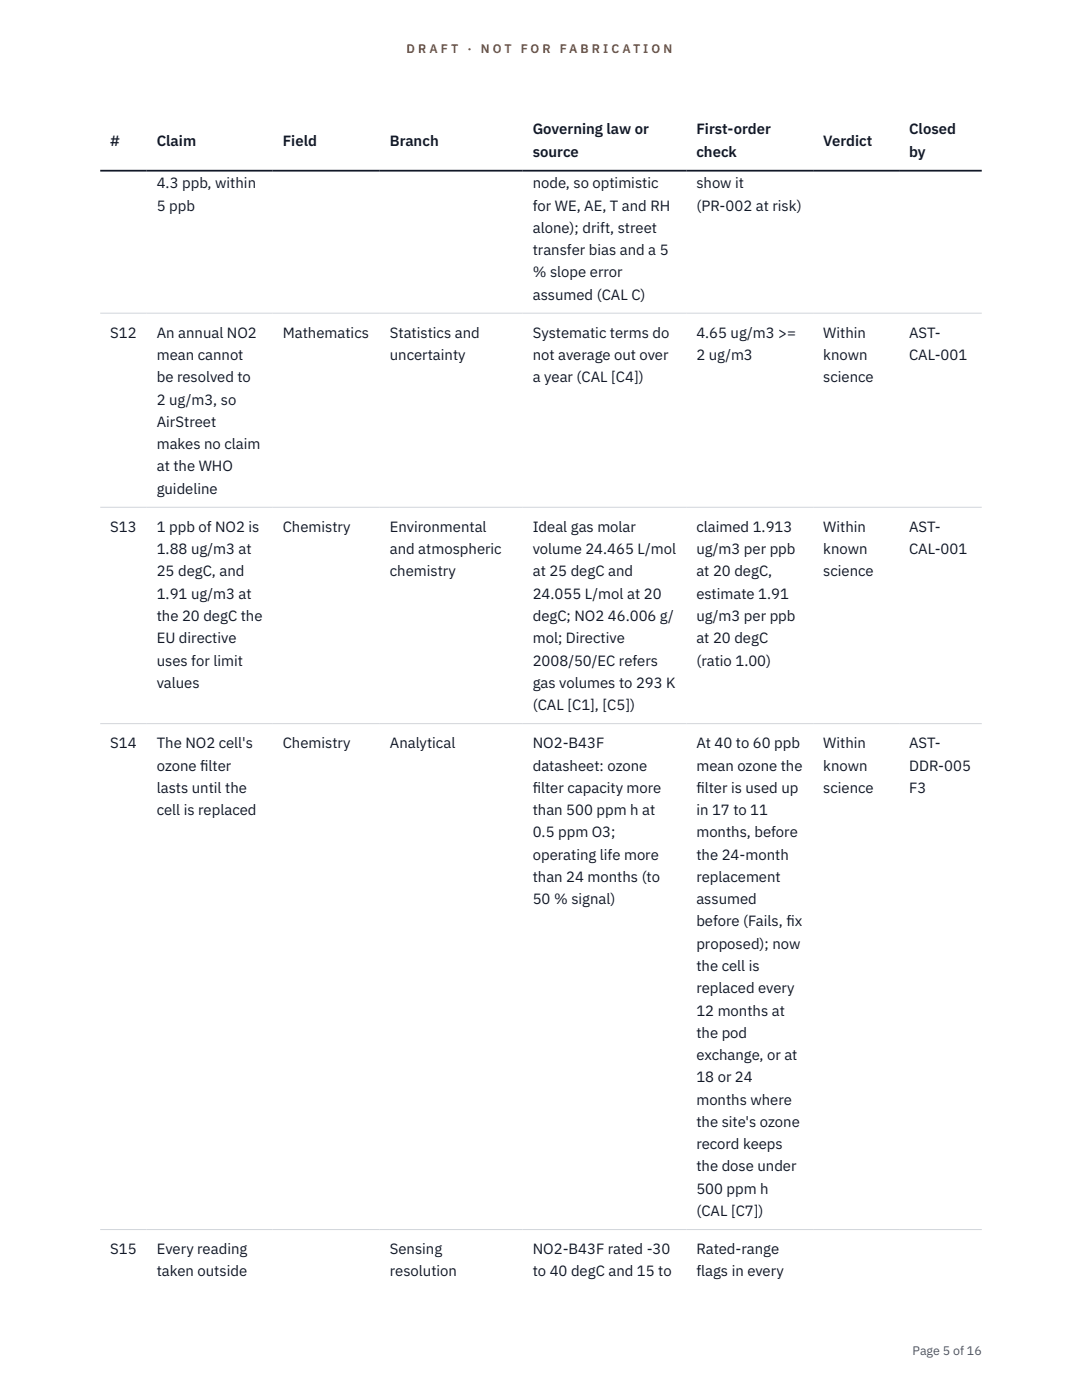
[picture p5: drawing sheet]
<svg xmlns="http://www.w3.org/2000/svg" width="216mm" height="279mm" viewBox="0 0 216 279" stroke-linecap="round" stroke-linejoin="round" font-family="sans-serif">
<defs><g id="words">
<g font-size="3" fill="#111827">
<text x="22" y="29.1">#</text>
<text x="31.3" y="29.1">Claim</text>
<text x="56.4" y="29.1">Field</text>
<text x="77.8" y="29.1">Branch</text>
<text x="106.3" y="26.8">Governing law or</text>
<text x="139" y="26.8">First-order</text>
<text x="164.3" y="29.1">Verdict</text>
<text x="181.4" y="26.8">Closed</text>
<text x="106.3" y="31.3">source</text>
<text x="139" y="31.3">check</text>
<text x="181.4" y="31.3">by</text>
<text x="31.3" y="37.6">4.3 ppb, within</text>
<text x="106.3" y="37.6">node, so optimistic</text>
<text x="139" y="37.6">show it</text>
<text x="31.3" y="42">5 ppb</text>
<text x="106.3" y="42">for WE, AE, T and RH</text>
<text x="106.3" y="46.5">alone); drift, street</text>
<text x="139" y="42">(PR-002 at risk)</text>
<text x="106.3" y="50.9">transfer bias and a 5</text>
<text x="106.3" y="55.4">% slope error</text>
<text x="106.3" y="59.8">assumed (CAL C)</text>
<text x="22" y="67.4">S12</text>
<text x="31.3" y="67.4">An annual NO2</text>
<text x="31.3" y="71.9">mean cannot</text>
<text x="56.4" y="67.4">Mathematics</text>
<text x="77.8" y="67.4">Statistics and</text>
<text x="77.8" y="71.9">uncertainty</text>
<text x="106.3" y="67.4">Systematic terms do</text>
<text x="106.3" y="71.9">not average out over</text>
<text x="139" y="67.4">4.65 ug/m3 &gt;=</text>
<text x="139" y="71.9">2 ug/m3</text>
<text x="164.3" y="67.4">Within</text>
<text x="164.3" y="71.9">known</text>
<text x="181.4" y="67.4">AST-</text>
<text x="181.4" y="71.9">CAL-001</text>
<text x="31.3" y="76.3">be resolved to</text>
<text x="106.3" y="76.3">a year (CAL [C4])</text>
<text x="164.3" y="76.3">science</text>
<text x="31.3" y="80.8">2 ug/m3, so</text>
<text x="31.3" y="85.2">AirStreet</text>
<text x="31.3" y="89.6">makes no claim</text>
<text x="31.3" y="94.1">at the WHO</text>
<text x="31.3" y="98.5">guideline</text>
<text x="22" y="106.2">S13</text>
<text x="31.3" y="106.2">1 ppb of NO2 is</text>
<text x="56.4" y="106.2">Chemistry</text>
<text x="77.8" y="106.2">Environmental</text>
<text x="106.3" y="106.2">Ideal gas molar</text>
<text x="139" y="106.2">claimed 1.913</text>
<text x="164.3" y="106.2">Within</text>
<text x="181.4" y="106.2">AST-</text>
<text x="31.3" y="110.6">1.88 ug/m3 at</text>
<text x="77.8" y="110.6">and atmospheric</text>
<text x="106.3" y="110.6">volume 24.465 L/mol</text>
<text x="139" y="110.6">ug/m3 per ppb</text>
<text x="164.3" y="110.6">known</text>
<text x="181.4" y="110.6">CAL-001</text>
<text x="31.3" y="115">25 degC, and</text>
<text x="31.3" y="119.5">1.91 ug/m3 at</text>
<text x="77.8" y="115">chemistry</text>
<text x="106.3" y="115">at 25 degC and</text>
<text x="106.3" y="119.5">24.055 L/mol at 20</text>
<text x="139" y="115">at 20 degC,</text>
<text x="139" y="119.5">estimate 1.91</text>
<text x="164.3" y="115">science</text>
<text x="31.3" y="123.9">the 20 degC the</text>
<text x="106.3" y="123.9">degC; NO2 46.006 g/</text>
<text x="139" y="123.9">ug/m3 per ppb</text>
<text x="31.3" y="128.4">EU directive</text>
<text x="106.3" y="128.4">mol; Directive</text>
<text x="139" y="128.4">at 20 degC</text>
<text x="31.3" y="132.8">uses for limit</text>
<text x="31.3" y="137.3">values</text>
<text x="106.3" y="132.8">2008/50/EC refers</text>
<text x="106.3" y="137.3">gas volumes to 293 K</text>
<text x="139" y="132.8">(ratio 1.00)</text>
<text x="106.3" y="141.7">(CAL [C1], [C5])</text>
<text x="22" y="149.3">S14</text>
<text x="31.3" y="149.3">The NO2 cell's</text>
<text x="56.4" y="149.3">Chemistry</text>
<text x="77.8" y="149.3">Analytical</text>
<text x="106.3" y="149.3">NO2-B43F</text>
<text x="139" y="149.3">At 40 to 60 ppb</text>
<text x="164.3" y="149.3">Within</text>
<text x="181.4" y="149.3">AST-</text>
<text x="31.3" y="153.8">ozone f</text>
<text x="39.9" y="153.8">ilter</text>
<text x="106.3" y="153.8">datasheet: ozone</text>
<text x="139" y="153.8">mean ozone the</text>
<text x="164.3" y="153.8">known</text>
<text x="181.4" y="153.8">DDR-005</text>
<text x="31.3" y="158.2">lasts until the</text>
<text x="106.3" y="158.2">f</text>
<text x="106.3" y="158.2">ilter capacity more</text>
<text x="139" y="158.2">f</text>
<text x="139" y="158.2">ilter is used up</text>
<text x="164.3" y="158.2">science</text>
<text x="181.4" y="158.2">F3</text>
<text x="31.3" y="162.7">cell is replaced</text>
<text x="106.3" y="162.7">than 500 ppm h at</text>
<text x="106.3" y="167.1">0.5 ppm O3;</text>
<text x="139" y="162.7">in 17 to 11</text>
<text x="139" y="167.1">months, before</text>
<text x="106.3" y="171.6">operating life more</text>
<text x="139" y="171.6">the 24-month</text>
<text x="106.3" y="176">than 24 months (to</text>
<text x="139" y="176">replacement</text>
<text x="106.3" y="180.5">50 % signal)</text>
<text x="139" y="180.5">assumed</text>
<text x="139" y="184.9">before (Fails, f</text>
<text x="156.9" y="184.9">ix</text>
<text x="139" y="189.3">proposed); now</text>
<text x="139" y="193.8">the cell is</text>
<text x="139" y="198.2">replaced every</text>
<text x="139" y="202.7">12 months at</text>
<text x="139" y="207.1">the pod</text>
<text x="139" y="211.6">exchange, or at</text>
<text x="139" y="216">18 or 24</text>
<text x="139" y="220.5">months where</text>
<text x="139" y="224.9">the site's ozone</text>
<text x="139" y="229.4">record keeps</text>
<text x="139" y="233.8">the dose under</text>
<text x="139" y="238.2">500 ppm h</text>
<text x="139" y="242.7">(CAL [C7])</text>
<text x="22" y="250.3">S15</text>
<text x="31.3" y="250.3">Every reading</text>
<text x="77.8" y="250.3">Sensing</text>
<text x="106.3" y="250.3">NO2-B43F rated -30</text>
<text x="139" y="250.3">Rated-range</text>
<text x="31.3" y="254.8">taken outside</text>
<text x="77.8" y="254.8">resolution</text>
<text x="106.3" y="254.8">to 40 degC and 15 to</text>
<text x="139" y="254.8">flags in every</text>
</g>
<g font-size="2.5" fill="#b45309">
<text x="81.1" y="10.5">D R A F T</text>
<text x="93.3" y="10.5">·</text>
<text x="95.9" y="10.5">N O T</text>
<text x="103.9" y="10.5">F O R</text>
<text x="111.7" y="10.5">F A B R I C A T I O N</text>
</g>
<text font-size="2.5" fill="#4b5563" x="182.1" y="270.3">Page 5 of 16</text>
</g></defs>
<path d="M20 62.5h175.9M20 101.2h175.9M20 144.4h175.9M20 245.4h175.9" fill="none" stroke="#d1d5db" stroke-width=".2"/>
<path d="M20 34.1h175.9" fill="none" stroke="#111827" stroke-width=".35"/>
<use href="#words"/>
</svg>
